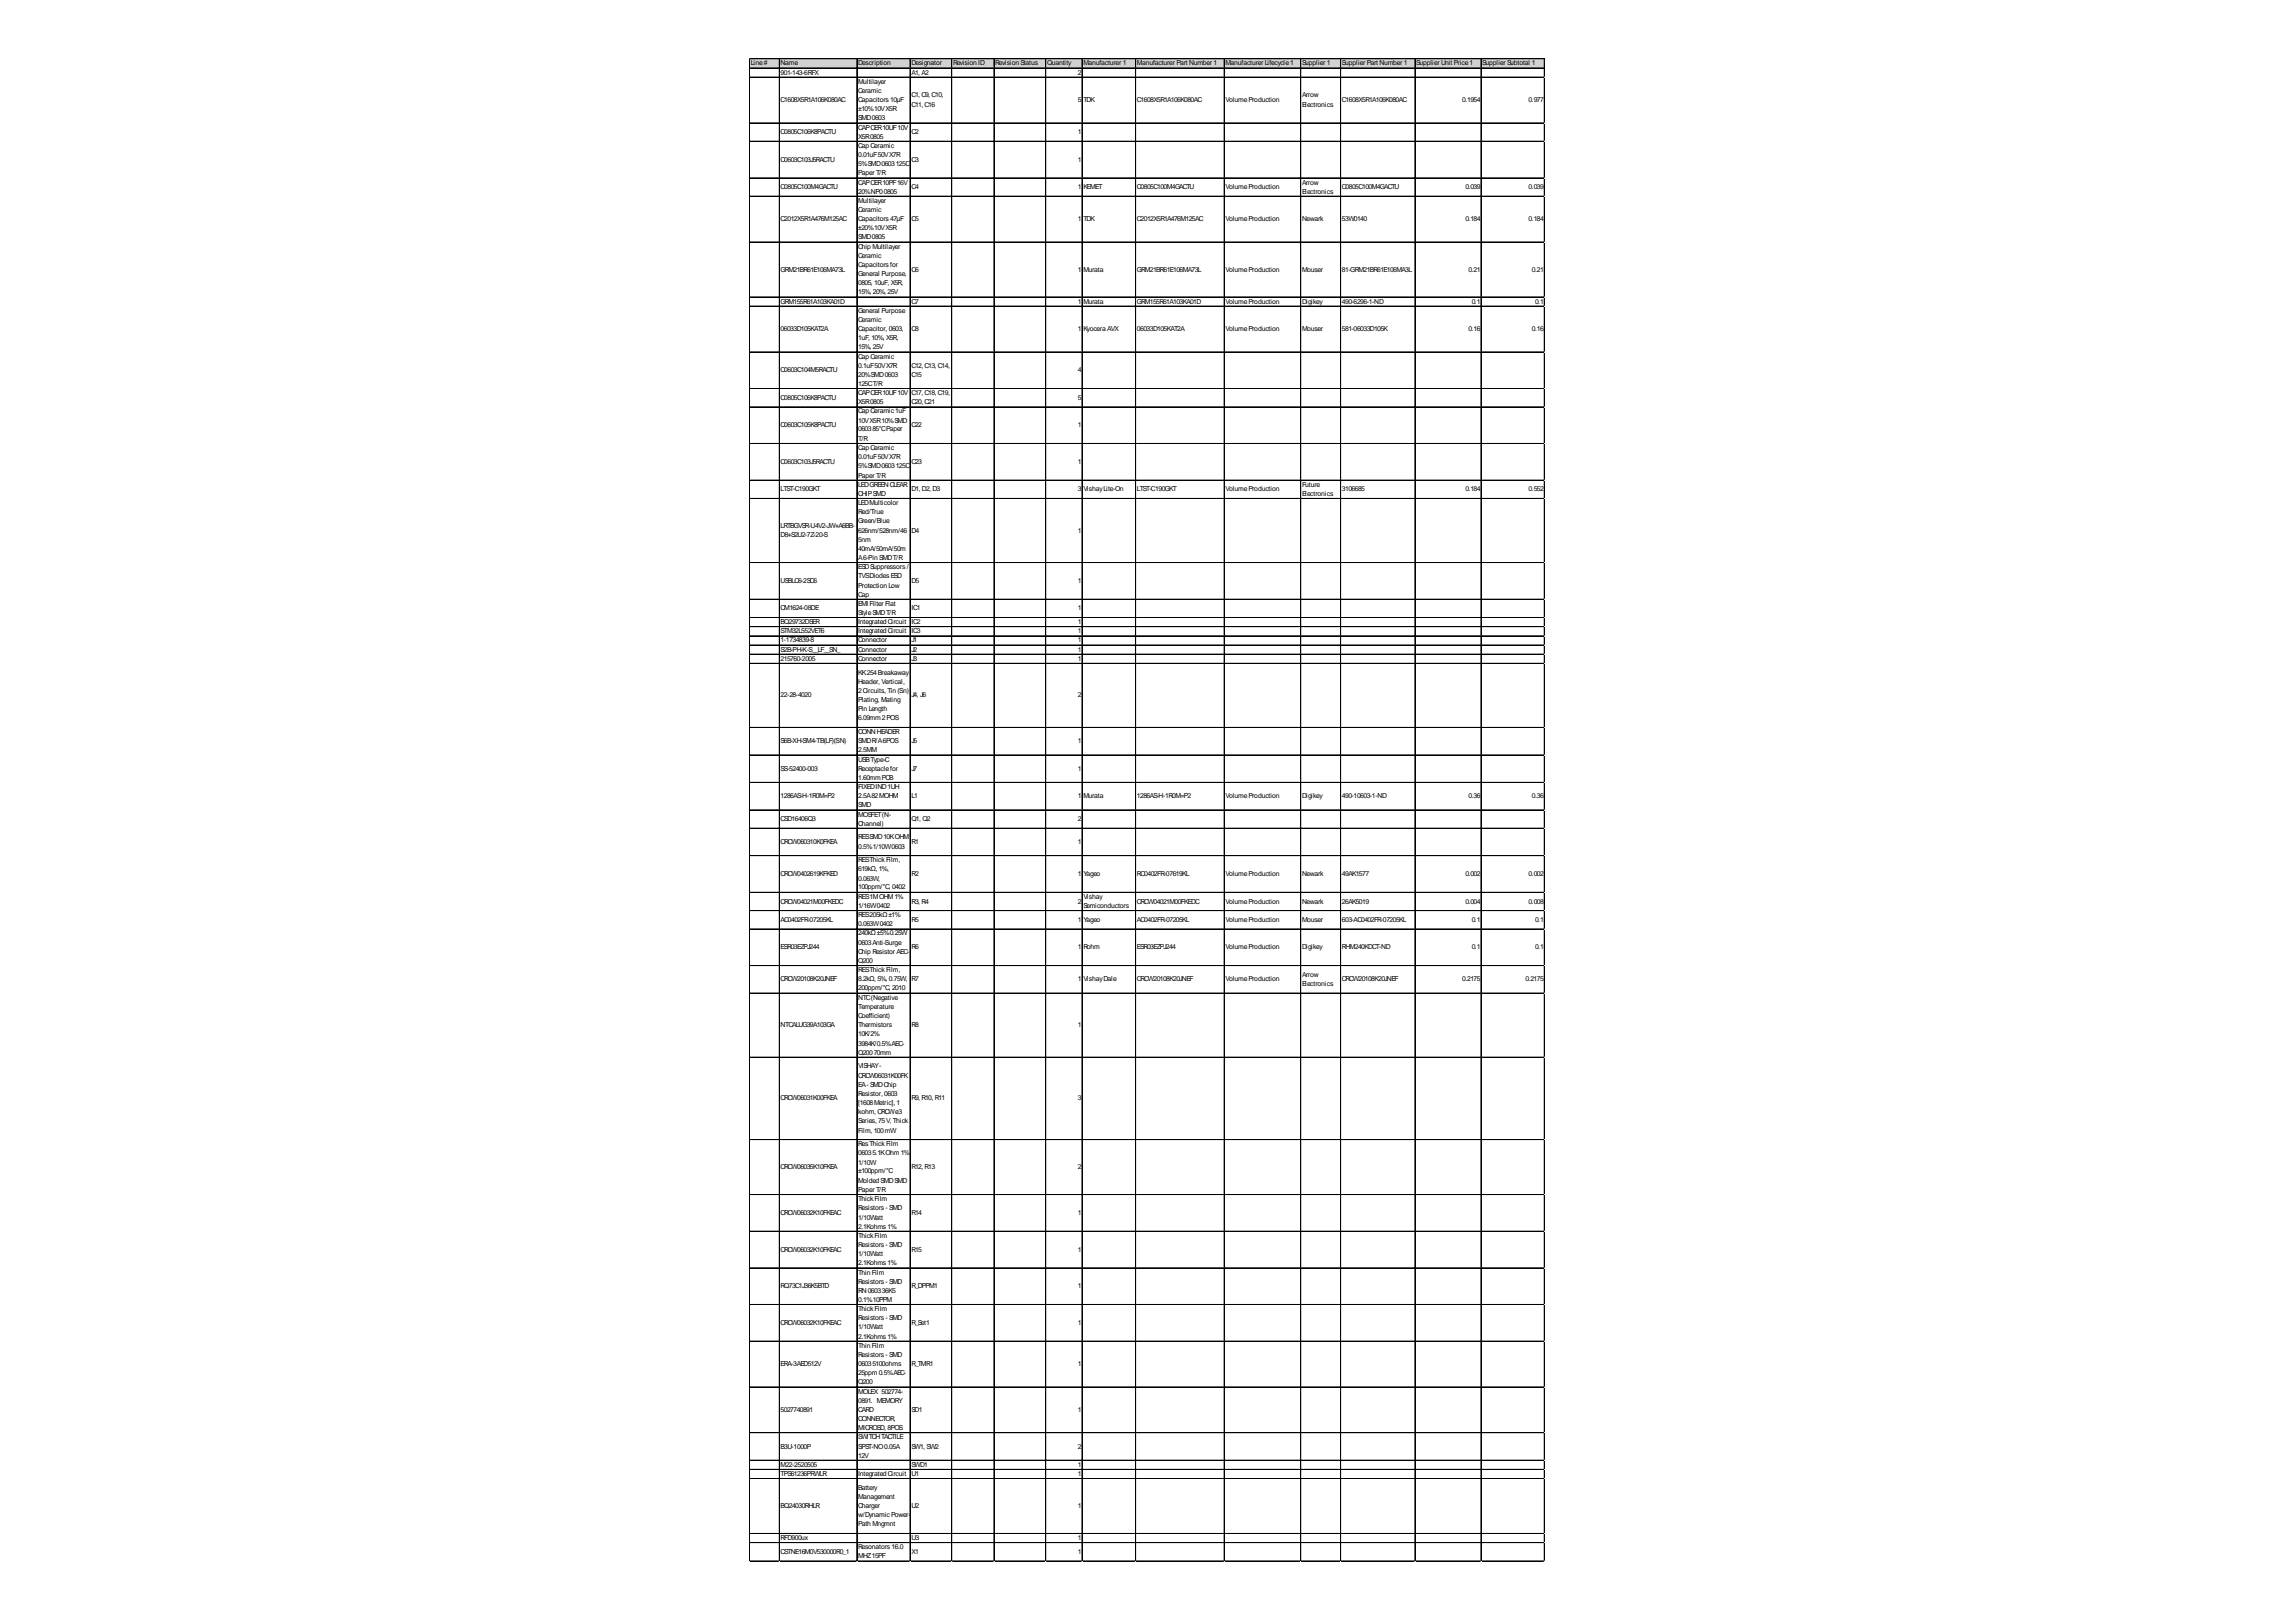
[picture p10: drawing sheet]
<svg xmlns="http://www.w3.org/2000/svg" width="297mm" height="210mm" viewBox="0 0 297 210" stroke-linecap="round" stroke-linejoin="round" font-family="sans-serif">
<defs><g id="words">
<g font-size=".9">
<text x="97.1" y="8.5">Line#</text>
<text x="101" y="8.5">Name</text>
<text x="101" y="9.7">901-143-6RFX</text>
<text x="111" y="8.5">Description</text>
<text x="111" y="10.8">Multilayer</text>
<text x="117.9" y="8.5">Designator</text>
<text x="117.9" y="9.7">A1, A2</text>
<text x="123.3" y="8.5">Revision ID</text>
<text x="128.8" y="8.5">Revision Status</text>
<text x="135.5" y="8.5">Quantity</text>
<text x="139.4" y="9.7">2</text>
<text x="140.2" y="8.5">Manufacturer 1</text>
<text x="147.1" y="8.5">Manufacturer Part Number 1</text>
<text x="158.5" y="8.5">Manufacturer Lifecycle1</text>
<text x="168.5" y="8.5">Supplier 1</text>
<text x="173.6" y="8.5">Supplier Part Number 1</text>
<text x="183.2" y="8.5">Supplier Unit Price1</text>
<text x="191.8" y="8.5">Supplier Subtotal 1</text>
<text x="101" y="13.2">C1608X5R1A106K080AC</text>
<text x="101" y="17.4">C0805C106K8PACTU</text>
<text x="111" y="12">Ceramic</text>
<text x="111" y="13.1">Capacitors 10μF</text>
<text x="111" y="14.3">±10%10VX5R</text>
<text x="111" y="15.6">SMD0603</text>
<text x="111" y="16.8">CAPCER10UF10V</text>
<text x="111" y="18">X5R0805</text>
<text x="117.9" y="12.6">C1, C9, C10,</text>
<text x="117.9" y="13.8">C11, C16</text>
<text x="117.9" y="17.4">C2</text>
<text x="139.4" y="13.2">5</text>
<text x="139.4" y="17.4">1</text>
<text x="140.2" y="13.2">TDK</text>
<text x="147.1" y="13.2">C1608X5R1A106K080AC</text>
<text x="158.5" y="13.2">VolumeProduction</text>
<text x="168.5" y="12.6">Arrow</text>
<text x="168.5" y="13.8">Electronics</text>
<text x="173.6" y="13.2">C1608X5R1A106K080AC</text>
<text x="189.2" y="13.2">0.1954</text>
<text x="197.8" y="13.2">0.977</text>
<text x="101" y="20.9">C0603C103J5RACTU</text>
<text x="111" y="19.1">Cap Ceramic</text>
<text x="111" y="20.3">0.01uF50VX7R</text>
<text x="111" y="21.5">5%SMD0603125C</text>
<text x="111" y="22.7">Paper T/R</text>
<text x="111" y="23.9">CAPCER10PF16V</text>
<text x="117.9" y="20.9">C3</text>
<text x="139.4" y="20.9">1</text>
<text x="168.5" y="23.9">Arrow</text>
<text x="101" y="24.5">C0805C100M4GACTU</text>
<text x="101" y="28.6">C2012X5R1A476M125AC</text>
<text x="111" y="25.1">20%NP00805</text>
<text x="111" y="26.2">Multilayer</text>
<text x="111" y="27.4">Ceramic</text>
<text x="111" y="28.6">Capacitors 47μF</text>
<text x="111" y="29.7">±20%10VX5R</text>
<text x="117.9" y="24.5">C4</text>
<text x="117.9" y="28.6">C5</text>
<text x="139.4" y="24.5">1</text>
<text x="139.4" y="28.6">1</text>
<text x="140.2" y="24.5">KEMET</text>
<text x="140.2" y="28.6">TDK</text>
<text x="147.1" y="24.5">C0805C100M4GACTU</text>
<text x="147.1" y="28.6">C2012X5R1A476M125AC</text>
<text x="158.5" y="24.5">VolumeProduction</text>
<text x="158.5" y="28.6">VolumeProduction</text>
<text x="168.5" y="25.1">Electronics</text>
<text x="168.5" y="28.6">Newark</text>
<text x="173.6" y="24.5">C0805C100M4GACTU</text>
<text x="173.6" y="28.6">53W0140</text>
<text x="189.6" y="24.5">0.039</text>
<text x="189.6" y="28.6">0.184</text>
<text x="197.8" y="24.5">0.039</text>
<text x="197.8" y="28.6">0.184</text>
<text x="101" y="35.1">GRM21BR61E106MA73L</text>
<text x="111" y="31">SMD0805</text>
<text x="111" y="32.2">Chip Multilayer</text>
<text x="111" y="33.4">Ceramic</text>
<text x="111" y="34.5">Capacitors for</text>
<text x="111" y="35.7">General Purpose,</text>
<text x="117.9" y="35.1">C6</text>
<text x="139.4" y="35.1">1</text>
<text x="140.2" y="35.1">Murata</text>
<text x="147.1" y="35.1">GRM21BR61E106MA73L</text>
<text x="158.5" y="35.1">VolumeProduction</text>
<text x="168.5" y="35.1">Mouser</text>
<text x="173.6" y="35.1">81-GRM21BR61E106MA3L</text>
<text x="190" y="35.1">0.21</text>
<text x="198.2" y="35.1">0.21</text>
<text x="101" y="39.3">GRM155R61A103KA01D</text>
<text x="111" y="36.9">0805, 10uF, X5R,</text>
<text x="111" y="38.1">15%, 20%, 25V</text>
<text x="111" y="40.5">General Purpose</text>
<text x="111" y="41.7">Ceramic</text>
<text x="117.9" y="39.3">C7</text>
<text x="139.4" y="39.3">1</text>
<text x="140.2" y="39.3">Murata</text>
<text x="147.1" y="39.3">GRM155R61A103KA01D</text>
<text x="158.5" y="39.3">VolumeProduction</text>
<text x="168.5" y="39.3">Digikey</text>
<text x="173.6" y="39.3">490-6296-1-ND</text>
<text x="190.4" y="39.3">0.1</text>
<text x="198.6" y="39.3">0.1</text>
<text x="101" y="42.8">06033D105KAT2A</text>
<text x="111" y="42.8">Capacitor, 0603,</text>
<text x="111" y="44">1uF, 10%, X5R,</text>
<text x="111" y="45.2">15%, 25V</text>
<text x="111" y="46.4">Cap Ceramic</text>
<text x="111" y="47.6">0.1uF50VX7R</text>
<text x="117.9" y="42.8">C8</text>
<text x="117.9" y="47.6">C12, C13, C14,</text>
<text x="139.4" y="42.8">1</text>
<text x="140.2" y="42.8">Kyocera AVX</text>
<text x="147.1" y="42.8">06033D105KAT2A</text>
<text x="158.5" y="42.8">VolumeProduction</text>
<text x="168.5" y="42.8">Mouser</text>
<text x="173.6" y="42.8">581-06033D105K</text>
<text x="190" y="42.8">0.16</text>
<text x="198.2" y="42.8">0.16</text>
<text x="101" y="48.2">C0603C104M5RACTU</text>
<text x="101" y="51.7">C0805C106K8PACTU</text>
<text x="111" y="48.8">20%SMD0603</text>
<text x="111" y="50">125CT/R</text>
<text x="111" y="51.1">CAPCER10UF10V</text>
<text x="111" y="52.3">X5R0805</text>
<text x="111" y="53.5">Cap Ceramic1uF</text>
<text x="117.9" y="48.8">C15</text>
<text x="117.9" y="51.1">C17, C18, C19,</text>
<text x="117.9" y="52.3">C20, C21</text>
<text x="139.4" y="48.2">4</text>
<text x="139.4" y="51.7">5</text>
<text x="101" y="55.3">C0603C105K8PACTU</text>
<text x="111" y="54.7">10VX5R10%SMD</text>
<text x="111" y="55.8">060385°CPaper</text>
<text x="111" y="57.1">T/R</text>
<text x="111" y="58.3">Cap Ceramic</text>
<text x="111" y="59.4">0.01uF50VX7R</text>
<text x="117.9" y="55.3">C22</text>
<text x="139.4" y="55.3">1</text>
<text x="101" y="60">C0603C103J5RACTU</text>
<text x="101" y="63.6">LTST-C190GKT</text>
<text x="111" y="60.6">5%SMD0603125C</text>
<text x="111" y="61.8">Paper T/R</text>
<text x="111" y="63">LEDGREENCLEAR</text>
<text x="111" y="64.2">CHIPSMD</text>
<text x="111" y="65.4">LEDMulticolor</text>
<text x="117.9" y="60">C23</text>
<text x="117.9" y="63.6">D1, D2, D3</text>
<text x="139.4" y="60">1</text>
<text x="139.4" y="63.6">3</text>
<text x="140.2" y="63.6">VishayLite-On</text>
<text x="147.1" y="63.6">LTST-C190GKT</text>
<text x="158.5" y="63.6">VolumeProduction</text>
<text x="168.5" y="63">Future</text>
<text x="168.5" y="64.2">Electronics</text>
<text x="173.6" y="63.6">3106685</text>
<text x="189.6" y="63.6">0.184</text>
<text x="197.8" y="63.6">0.552</text>
<text x="101" y="68.3">LRTBGVSR-U4V2-JW+A6BB-</text>
<text x="101" y="69.5">D8+S2U2-7Z-20-S</text>
<text x="111" y="66.5">Red/True</text>
<text x="111" y="67.7">Green/Blue</text>
<text x="111" y="68.9">626nm/528nm/46</text>
<text x="111" y="70.1">5nm</text>
<text x="111" y="71.3">40mA/50mA/50m</text>
<text x="117.9" y="68.9">D4</text>
<text x="139.4" y="68.9">1</text>
<text x="101" y="75.4">USBLC6-2SC6</text>
<text x="111" y="72.5">A6-Pin SMDT/R</text>
<text x="111" y="73.7">ESDSuppressors /</text>
<text x="111" y="74.8">TVSDiodesESD</text>
<text x="111" y="76">Protection Low</text>
<text x="111" y="77.2">Cap</text>
<text x="117.9" y="75.4">D5</text>
<text x="139.4" y="75.4">1</text>
<text x="101" y="79">CM1624-08DE</text>
<text x="101" y="80.8">BQ29732DSER</text>
<text x="101" y="82">STM32L552VET6</text>
<text x="101" y="83.1">1-1734839-8</text>
<text x="111" y="78.4">EMI Filter Flat</text>
<text x="111" y="79.6">StyleSMDT/R</text>
<text x="111" y="80.8">Integrated Circuit</text>
<text x="111" y="82">Integrated Circuit</text>
<text x="111" y="83.1">Connector</text>
<text x="117.9" y="79">IC1</text>
<text x="117.9" y="80.8">IC2</text>
<text x="117.9" y="82">IC3</text>
<text x="117.9" y="83.1">J1</text>
<text x="139.4" y="79">1</text>
<text x="139.4" y="80.8">1</text>
<text x="139.4" y="82">1</text>
<text x="139.4" y="83.1">1</text>
<text x="101" y="84.3">S2B-PH-K-S__LF__SN_</text>
<text x="101" y="85.5">215760-2005</text>
<text x="111" y="84.3">Connector</text>
<text x="111" y="85.5">Connector</text>
<text x="111" y="87.3">KK254Breakaway</text>
<text x="111" y="88.5">Header, Vertical,</text>
<text x="111" y="89.7">2Circuits, Tin (Sn)</text>
<text x="117.9" y="84.3">J2</text>
<text x="117.9" y="85.5">J3</text>
<text x="139.4" y="84.3">1</text>
<text x="139.4" y="85.5">1</text>
<text x="101" y="90.3">22-28-4020</text>
<text x="111" y="90.8">Plating, Mating</text>
<text x="111" y="92">Pin Length</text>
<text x="111" y="93.2">6.09mm2POS</text>
<text x="111" y="95">CONNHEADER</text>
<text x="117.9" y="90.3">J4, J6</text>
<text x="139.4" y="90.3">2</text>
<text x="101" y="96.2">S6B-XH-SM4-TB(LF)(SN)</text>
<text x="101" y="99.7">SS-52400-003</text>
<text x="111" y="96.2">SMDR/A6POS</text>
<text x="111" y="97.4">2.5MM</text>
<text x="111" y="98.6">USBType-C</text>
<text x="111" y="99.7">Receptaclefor</text>
<text x="111" y="100.9">1.60mmPCB</text>
<text x="117.9" y="96.2">J5</text>
<text x="117.9" y="99.7">J7</text>
<text x="139.4" y="96.2">1</text>
<text x="139.4" y="99.7">1</text>
<text x="101" y="103.3">1286AS-H-1R0M=P2</text>
<text x="101" y="106.3">CSD16406Q3</text>
<text x="111" y="102.1">FIXEDIND1UH</text>
<text x="111" y="103.3">2.5A82MOHM</text>
<text x="111" y="104.5">SMD</text>
<text x="111" y="105.7">MOSFET(N-</text>
<text x="111" y="106.9">Channel)</text>
<text x="117.9" y="103.3">L1</text>
<text x="117.9" y="106.3">Q1, Q2</text>
<text x="139.4" y="103.3">1</text>
<text x="139.4" y="106.3">2</text>
<text x="140.2" y="103.3">Murata</text>
<text x="147.1" y="103.3">1286AS-H-1R0M=P2</text>
<text x="158.5" y="103.3">VolumeProduction</text>
<text x="168.5" y="103.3">Digikey</text>
<text x="173.6" y="103.3">490-10603-1-ND</text>
<text x="190" y="103.3">0.36</text>
<text x="198.2" y="103.3">0.36</text>
<text x="101" y="109.2">CRCW060310K0FKEA</text>
<text x="101" y="113.4">CRCW0402619KFKED</text>
<text x="111" y="108.6">RESSMD10KOHM</text>
<text x="111" y="109.8">0.5%1/10W0603</text>
<text x="111" y="111.6">RESThickFilm,</text>
<text x="111" y="112.7">619kΩ, 1%,</text>
<text x="111" y="114">0.063W,</text>
<text x="117.9" y="109.2">R1</text>
<text x="117.9" y="113.4">R2</text>
<text x="139.4" y="109.2">1</text>
<text x="139.4" y="113.4">1</text>
<text x="140.2" y="113.4">Yageo</text>
<text x="147.1" y="113.4">RC0402FR-07619KL</text>
<text x="158.5" y="113.4">VolumeProduction</text>
<text x="168.5" y="113.4">Newark</text>
<text x="173.6" y="113.4">49AK1577</text>
<text x="189.6" y="113.4">0.002</text>
<text x="197.8" y="113.4">0.002</text>
<text x="101" y="116.9">CRCW04021M00FKEDC</text>
<text x="101" y="119.3">AC0402FR-07205KL</text>
<text x="111" y="115.1">100ppm/°C, 0402</text>
<text x="111" y="116.3">RES1MOHM1%</text>
<text x="111" y="117.5">1/16W0402</text>
<text x="111" y="118.6">RES205kΩ±1%</text>
<text x="111" y="119.9">0.063W0402</text>
<text x="117.9" y="116.9">R3, R4</text>
<text x="117.9" y="119.3">R5</text>
<text x="139.4" y="116.9">2</text>
<text x="139.4" y="119.3">1</text>
<text x="140.2" y="116.3">Vishay</text>
<text x="140.2" y="117.5">Semiconductors</text>
<text x="140.2" y="119.3">Yageo</text>
<text x="147.1" y="116.9">CRCW04021M00FKEDC</text>
<text x="147.1" y="119.3">AC0402FR-07205KL</text>
<text x="158.5" y="116.9">VolumeProduction</text>
<text x="158.5" y="119.3">VolumeProduction</text>
<text x="168.5" y="116.9">Newark</text>
<text x="168.5" y="119.3">Mouser</text>
<text x="173.6" y="116.9">26AK5019</text>
<text x="173.6" y="119.3">603-AC0402FR-07205KL</text>
<text x="189.6" y="116.9">0.004</text>
<text x="190.4" y="119.3">0.1</text>
<text x="197.8" y="116.9">0.008</text>
<text x="198.6" y="119.3">0.1</text>
<text x="101" y="122.9">ESR03EZPJ244</text>
<text x="111" y="121">240kΩ±5%0.25W</text>
<text x="111" y="122.3">0603Anti-Surge</text>
<text x="111" y="123.4">Chip Resistor AEC-</text>
<text x="111" y="124.6">Q200</text>
<text x="111" y="125.8">RESThickFilm,</text>
<text x="117.9" y="122.9">R6</text>
<text x="139.4" y="122.9">1</text>
<text x="140.2" y="122.9">Rohm</text>
<text x="147.1" y="122.9">ESR03EZPJ244</text>
<text x="158.5" y="122.9">VolumeProduction</text>
<text x="168.5" y="122.9">Digikey</text>
<text x="173.6" y="122.9">RHM240KDCT-ND</text>
<text x="190.4" y="122.9">0.1</text>
<text x="198.6" y="122.9">0.1</text>
<text x="101" y="127">CRCW20108K20JNEF</text>
<text x="111" y="126.9">8.2kΩ, 5%, 0.75W,</text>
<text x="111" y="128.1">200ppm/°C, 2010</text>
<text x="111" y="129.4">NTC(Negative</text>
<text x="111" y="130.6">Temperature</text>
<text x="111" y="131.7">Coefficient)</text>
<text x="117.9" y="127">R7</text>
<text x="139.4" y="127">1</text>
<text x="140.2" y="127">VishayDale</text>
<text x="147.1" y="127">CRCW20108K20JNEF</text>
<text x="158.5" y="127">VolumeProduction</text>
<text x="168.5" y="126.4">Arrow</text>
<text x="168.5" y="127.6">Electronics</text>
<text x="173.6" y="127">CRCW20108K20JNEF</text>
<text x="189.2" y="127">0.2175</text>
<text x="197.3" y="127">0.2175</text>
<text x="101" y="132.9">NTCALUG39A103GA</text>
<text x="111" y="132.9">Thermistors</text>
<text x="111" y="134.1">10K/2%</text>
<text x="111" y="135.3">3984K/0.5%AEC-</text>
<text x="111" y="136.5">Q20070mm</text>
<text x="117.9" y="132.9">R8</text>
<text x="139.4" y="132.9">1</text>
<text x="101" y="142.4">CRCW06031K00FKEA</text>
<text x="111" y="138.3">VISHAY-</text>
<text x="111" y="139.4">CRCW06031K00FK</text>
<text x="111" y="140.6">EA- SMDChip</text>
<text x="111" y="141.8">Resistor, 0603</text>
<text x="111" y="143">[1608Metric], 1</text>
<text x="117.9" y="142.4">R9, R10, R11</text>
<text x="139.4" y="142.4">3</text>
<text x="111" y="144.2">kohm, CRCWe3</text>
<text x="111" y="145.4">Series, 75V, Thick</text>
<text x="111" y="146.6">Film, 100mW</text>
<text x="111" y="148.3">ResThickFilm</text>
<text x="111" y="149.5">06035.1KOhm1%</text>
<text x="101" y="151.3">CRCW06035K10FKEA</text>
<text x="111" y="150.7">1/10W</text>
<text x="111" y="151.8">±100ppm/°C</text>
<text x="111" y="153.1">Molded SMDSMD</text>
<text x="111" y="154.3">Paper T/R</text>
<text x="111" y="155.5">ThickFilm</text>
<text x="117.9" y="151.3">R12, R13</text>
<text x="139.4" y="151.3">2</text>
<text x="101" y="157.2">CRCW06032K10FKEAC</text>
<text x="101" y="162">CRCW06032K10FKEAC</text>
<text x="111" y="156.6">Resistors - SMD</text>
<text x="111" y="157.8">1/10Watt</text>
<text x="111" y="159">2.1Kohms1%</text>
<text x="111" y="160.2">ThickFilm</text>
<text x="111" y="161.4">Resistors - SMD</text>
<text x="117.9" y="157.2">R14</text>
<text x="117.9" y="162">R15</text>
<text x="139.4" y="157.2">1</text>
<text x="139.4" y="162">1</text>
<text x="101" y="166.7">RQ73C1J36K5BTD</text>
<text x="111" y="162.6">1/10Watt</text>
<text x="111" y="163.7">2.1Kohms1%</text>
<text x="111" y="164.9">Thin Film</text>
<text x="111" y="166.1">Resistors - SMD</text>
<text x="111" y="167.3">RN060336K5</text>
<text x="117.9" y="166.7">R_DPPM1</text>
<text x="139.4" y="166.7">1</text>
<text x="101" y="171.5">CRCW06032K10FKEAC</text>
<text x="111" y="168.5">0.1%10PPM</text>
<text x="111" y="169.7">ThickFilm</text>
<text x="111" y="170.9">Resistors - SMD</text>
<text x="111" y="172">1/10Watt</text>
<text x="111" y="173.2">2.1Kohms1%</text>
<text x="117.9" y="171.5">R_Set1</text>
<text x="139.4" y="171.5">1</text>
<text x="101" y="176.8">ERA-3AED512V</text>
<text x="111" y="174.4">Thin Film</text>
<text x="111" y="175.6">Resistors - SMD</text>
<text x="111" y="176.8">06035100ohms</text>
<text x="111" y="178">25ppm0.5%AEC-</text>
<text x="111" y="179.2">Q200</text>
<text x="117.9" y="176.8">R_TMR1</text>
<text x="139.4" y="176.8">1</text>
<text x="101" y="182.7">5027740891</text>
<text x="111" y="180.3">MOLEX 502774-</text>
<text x="111" y="181.5">0891. MEMORY</text>
<text x="111" y="182.7">CARD</text>
<text x="111" y="183.9">CONNECTOR,</text>
<text x="111" y="185.1">MICROSD, 8POS</text>
<text x="117.9" y="182.7">SD1</text>
<text x="139.4" y="182.7">1</text>
<text x="101" y="187.5">B3U-1000P</text>
<text x="101" y="189.8">M22-2520505</text>
<text x="101" y="191">TPS61236PRWLR</text>
<text x="111" y="186.3">SWITCHTACTILE</text>
<text x="111" y="187.5">SPST-NO0.05A</text>
<text x="111" y="188.6">12V</text>
<text x="111" y="191">Integrated Circuit</text>
<text x="117.9" y="187.5">SW1, SW2</text>
<text x="117.9" y="189.8">SWD1</text>
<text x="117.9" y="191">U1</text>
<text x="139.4" y="187.5">2</text>
<text x="139.4" y="189.8">1</text>
<text x="139.4" y="191">1</text>
<text x="101" y="195.2">BQ24030RHLR</text>
<text x="111" y="192.8">Battery</text>
<text x="111" y="194">Management</text>
<text x="111" y="195.2">Charger</text>
<text x="111" y="196.3">w/DynamicPower-</text>
<text x="111" y="197.5">Path Mngmnt</text>
<text x="117.9" y="195.2">U2</text>
<text x="139.4" y="195.2">1</text>
<text x="101" y="199.3">RFD900ux</text>
<text x="101" y="201.1">CSTNE16M0V530000R0_1</text>
<text x="111" y="200.5">Resonators 16.0</text>
<text x="111" y="201.7">MHZ15PF</text>
<text x="117.9" y="199.3">U3</text>
<text x="117.9" y="201.1">X1</text>
<text x="139.4" y="199.3">1</text>
<text x="139.4" y="201.1">1</text>
</g>
</g></defs>
<path d="M97 7.6h102.9v1.2h-102.9z" fill="#d3d3d3"/>
<g fill="none" stroke="#000" stroke-width=".13">
<path d="M97 7.6v194.5M97 7.6h102.8M97 8.8h102.8M97 10h102.8M97 15.9h102.8M97 18.3h102.8M100.8 7.7v194.4M110.8 7.7v194.4M110.9 7.7v194.4M117.7 7.7v194.4M117.8 7.7v194.4M123.1 7.7v194.4"/>
<path d="M123.2 7.7v194.4M128.6 7.7v194.4M135.3 7.7v194.4M140 7.7v194.4M146.9 7.7v194.4M158.4 7.7v194.4M168.3 7.7v194.4M173.4 7.7v194.4M173.5 7.7v194.4M183 7.7v194.4M183.1 7.7v194.4M191.6 7.7v194.4"/>
<path d="M199.8 7.7v194.4M97 25.4h102.8M97 31.3h102.8M97 38.4h102.8M97 38.5h102.8M97 39.6h102.8M199.8 23h-102.8M97 45.5h102.8M97 45.6h102.8M97 50.3h102.8M97 52.6h102.8M97 52.7h102.8"/>
<path d="M97 57.4h102.8M97 62.1h102.8M97 62.2h102.8M97 64.5h102.8M97 72.8h102.8M97 77.5h102.8M97 77.6h102.8M97 79.9h102.8M97 81.1h102.8M97 82.3h102.8M97 83.5h102.8M97 84.7h102.8"/>
<path d="M97 85.8h102.8M97 85.9h102.8M97 94.1h102.8M97 94.2h102.8M97 97.7h102.8M97 101.2h102.8M97 101.3h102.8M97 104.8h102.8M97 107.2h102.8M97 115.5h102.8M97 117.8h102.8M97 117.9h102.8"/>
<path d="M199.8 110.7l-102.8 .1M97 120.2h102.8M97 125h102.8M97 128.5h102.8M97 136.8h102.8M97 147.5h102.8M97 154.6h102.8M97 159.3h102.8M97 159.4h102.8M97 164.1h102.8M97 168.8h102.8M97 173.6h102.8"/>
<path d="M97 179.5h102.8M97 185.4h102.8M97 189h102.8M97 190.1h102.8M97 190.2h102.8M97 191.3h102.8M97 191.4h102.8M97 198.4h102.8M97 198.5h102.8M97 199.6h102.8M97 199.7h102.8M199.8 202h-102.8"/>
</g>
<path d="M97 202.1h.1" fill="none" stroke="#e0e0e0" stroke-width=".13"/>
<path d="M100.8 202.1h.1" fill="none" stroke="#e0e0e0" stroke-width=".13"/>
<path d="M100.8 202.1h.1z" fill="#e0e0e0"/>
<path d="M110.8 202.1h.1" fill="none" stroke="#e0e0e0" stroke-width=".13"/>
<path d="M110.8 202.1h.1z" fill="#e0e0e0"/>
<path d="M117.7 202.1h.1" fill="none" stroke="#e0e0e0" stroke-width=".13"/>
<path d="M117.7 202.1h.1z" fill="#e0e0e0"/>
<path d="M123.1 202.1h.1" fill="none" stroke="#e0e0e0" stroke-width=".13"/>
<path d="M123.1 202.1h.1z" fill="#e0e0e0"/>
<path d="M128.6 202.1h.1" fill="none" stroke="#e0e0e0" stroke-width=".13"/>
<path d="M135.3 202.1h.1" fill="none" stroke="#e0e0e0" stroke-width=".13"/>
<path d="M140 202.1h.1" fill="none" stroke="#e0e0e0" stroke-width=".13"/>
<path d="M146.9 202.1h.1" fill="none" stroke="#e0e0e0" stroke-width=".13"/>
<path d="M146.9 202.1h.1z" fill="#e0e0e0"/>
<path d="M158.4 202.1h.1" fill="none" stroke="#e0e0e0" stroke-width=".13"/>
<path d="M168.3 202.1h.1" fill="none" stroke="#e0e0e0" stroke-width=".13"/>
<path d="M173.4 202.1h.1" fill="none" stroke="#e0e0e0" stroke-width=".13"/>
<path d="M173.4 202.1h.1z" fill="#e0e0e0"/>
<path d="M183 202.1h.1" fill="none" stroke="#e0e0e0" stroke-width=".13"/>
<path d="M183 202.1h.1z" fill="#e0e0e0"/>
<path d="M191.6 202.1h.1" fill="none" stroke="#e0e0e0" stroke-width=".13"/>
<path d="M191.6 202.1h.1z" fill="#e0e0e0"/>
<path d="M199.8 202.1h.1" fill="none" stroke="#e0e0e0" stroke-width=".13"/>
<path d="M199.8 10h.1" fill="none" stroke="#e0e0e0" stroke-width=".13"/>
<path d="M199.8 10h.1z" fill="#e0e0e0"/>
<path d="M199.8 15.9h.1" fill="none" stroke="#e0e0e0" stroke-width=".13"/>
<path d="M199.8 15.9l.1 .1z" fill="#e0e0e0"/>
<path d="M199.8 18.3h.1" fill="none" stroke="#e0e0e0" stroke-width=".13"/>
<path d="M199.8 18.3h.1z" fill="#e0e0e0"/>
<path d="M199.8 23h.1" fill="none" stroke="#e0e0e0" stroke-width=".13"/>
<path d="M199.8 23l.1 .1z" fill="#e0e0e0"/>
<path d="M199.8 25.4h.1" fill="none" stroke="#e0e0e0" stroke-width=".13"/>
<path d="M199.8 25.4h.1z" fill="#e0e0e0"/>
<path d="M199.8 31.3h.1" fill="none" stroke="#e0e0e0" stroke-width=".13"/>
<path d="M199.8 31.3l.1 .1z" fill="#e0e0e0"/>
<path d="M199.8 38.4h.1" fill="none" stroke="#e0e0e0" stroke-width=".13"/>
<path d="M199.8 38.4l.1 .1z" fill="#e0e0e0"/>
<path d="M199.8 39.6h.1" fill="none" stroke="#e0e0e0" stroke-width=".13"/>
<path d="M199.8 39.6l.1 .1z" fill="#e0e0e0"/>
<path d="M199.8 45.5h.1" fill="none" stroke="#e0e0e0" stroke-width=".13"/>
<path d="M199.8 45.5l.1 .1z" fill="#e0e0e0"/>
<path d="M199.8 50.3h.1" fill="none" stroke="#e0e0e0" stroke-width=".13"/>
<path d="M199.8 50.3h.1z" fill="#e0e0e0"/>
<path d="M199.8 52.6h.1" fill="none" stroke="#e0e0e0" stroke-width=".13"/>
<path d="M199.8 52.6l.1 .1z" fill="#e0e0e0"/>
<path d="M199.8 57.4h.1" fill="none" stroke="#e0e0e0" stroke-width=".13"/>
<path d="M199.8 57.4h.1z" fill="#e0e0e0"/>
<path d="M199.8 62.1h.1" fill="none" stroke="#e0e0e0" stroke-width=".13"/>
<path d="M199.8 62.1l.1 .1z" fill="#e0e0e0"/>
<path d="M199.8 64.5h.1" fill="none" stroke="#e0e0e0" stroke-width=".13"/>
<path d="M199.8 64.5l.1 .1z" fill="#e0e0e0"/>
<path d="M199.8 72.8h.1" fill="none" stroke="#e0e0e0" stroke-width=".13"/>
<path d="M199.8 72.8l.1 .1z" fill="#e0e0e0"/>
<path d="M199.8 77.5h.1" fill="none" stroke="#e0e0e0" stroke-width=".13"/>
<path d="M199.8 77.5l.1 .1z" fill="#e0e0e0"/>
<path d="M199.8 79.9h.1" fill="none" stroke="#e0e0e0" stroke-width=".13"/>
<path d="M199.8 79.9l.1 .1z" fill="#e0e0e0"/>
<path d="M199.8 81.1h.1" fill="none" stroke="#e0e0e0" stroke-width=".13"/>
<path d="M199.8 81.1l.1 .1z" fill="#e0e0e0"/>
<path d="M199.8 82.3h.1" fill="none" stroke="#e0e0e0" stroke-width=".13"/>
<path d="M199.8 82.3h.1z" fill="#e0e0e0"/>
<path d="M199.8 83.5h.1" fill="none" stroke="#e0e0e0" stroke-width=".13"/>
<path d="M199.8 83.5h.1z" fill="#e0e0e0"/>
<path d="M199.8 84.7h.1" fill="none" stroke="#e0e0e0" stroke-width=".13"/>
<path d="M199.8 84.7h.1z" fill="#e0e0e0"/>
<path d="M199.8 85.8h.1" fill="none" stroke="#e0e0e0" stroke-width=".13"/>
<path d="M199.8 85.8l.1 .1z" fill="#e0e0e0"/>
<path d="M199.8 94.1h.1" fill="none" stroke="#e0e0e0" stroke-width=".13"/>
<path d="M199.8 94.1l.1 .1z" fill="#e0e0e0"/>
<path d="M199.8 97.7h.1" fill="none" stroke="#e0e0e0" stroke-width=".13"/>
<path d="M199.8 97.7h.1z" fill="#e0e0e0"/>
<path d="M199.8 101.2h.1" fill="none" stroke="#e0e0e0" stroke-width=".13"/>
<path d="M199.8 101.2l.1 .1z" fill="#e0e0e0"/>
<path d="M199.8 104.8h.1" fill="none" stroke="#e0e0e0" stroke-width=".13"/>
<path d="M199.8 104.8l.1 .1z" fill="#e0e0e0"/>
<path d="M199.8 107.2h.1" fill="none" stroke="#e0e0e0" stroke-width=".13"/>
<path d="M199.8 107.2h.1z" fill="#e0e0e0"/>
<path d="M199.8 110.7h.1" fill="none" stroke="#e0e0e0" stroke-width=".13"/>
<path d="M199.8 110.7l.1 .1z" fill="#e0e0e0"/>
<path d="M199.8 115.5h.1" fill="none" stroke="#e0e0e0" stroke-width=".13"/>
<path d="M199.8 115.5h.1z" fill="#e0e0e0"/>
<path d="M199.8 117.8h.1" fill="none" stroke="#e0e0e0" stroke-width=".13"/>
<path d="M199.8 117.8l.1 .1z" fill="#e0e0e0"/>
<path d="M199.8 120.2h.1" fill="none" stroke="#e0e0e0" stroke-width=".13"/>
<path d="M199.8 120.2l.1 .1z" fill="#e0e0e0"/>
<path d="M199.8 125h.1" fill="none" stroke="#e0e0e0" stroke-width=".13"/>
<path d="M199.8 125h.1z" fill="#e0e0e0"/>
<path d="M199.8 128.5h.1" fill="none" stroke="#e0e0e0" stroke-width=".13"/>
<path d="M199.8 128.5l.1 .1z" fill="#e0e0e0"/>
<path d="M199.8 136.8h.1" fill="none" stroke="#e0e0e0" stroke-width=".13"/>
<path d="M199.8 136.8l.1 .1z" fill="#e0e0e0"/>
<path d="M199.8 147.5h.1" fill="none" stroke="#e0e0e0" stroke-width=".13"/>
<path d="M199.8 147.5h.1z" fill="#e0e0e0"/>
<path d="M199.8 154.6h.1" fill="none" stroke="#e0e0e0" stroke-width=".13"/>
<path d="M199.8 154.6h.1z" fill="#e0e0e0"/>
<path d="M199.8 159.3h.1" fill="none" stroke="#e0e0e0" stroke-width=".13"/>
<path d="M199.8 159.3l.1 .1z" fill="#e0e0e0"/>
<path d="M199.8 164.1h.1" fill="none" stroke="#e0e0e0" stroke-width=".13"/>
<path d="M199.8 164.1h.1z" fill="#e0e0e0"/>
<path d="M199.8 168.8h.1" fill="none" stroke="#e0e0e0" stroke-width=".13"/>
<path d="M199.8 168.8l.1 .1z" fill="#e0e0e0"/>
<path d="M199.8 173.6h.1" fill="none" stroke="#e0e0e0" stroke-width=".13"/>
<path d="M199.8 173.6h.1z" fill="#e0e0e0"/>
<path d="M199.8 179.5h.1" fill="none" stroke="#e0e0e0" stroke-width=".13"/>
<path d="M199.8 179.5h.1z" fill="#e0e0e0"/>
<path d="M199.8 185.4h.1" fill="none" stroke="#e0e0e0" stroke-width=".13"/>
<path d="M199.8 185.4l.1 .1z" fill="#e0e0e0"/>
<path d="M199.8 189h.1" fill="none" stroke="#e0e0e0" stroke-width=".13"/>
<path d="M199.8 189h.1z" fill="#e0e0e0"/>
<path d="M199.8 190.1h.1" fill="none" stroke="#e0e0e0" stroke-width=".13"/>
<path d="M199.8 190.1l.1 .1z" fill="#e0e0e0"/>
<path d="M199.8 191.3h.1" fill="none" stroke="#e0e0e0" stroke-width=".13"/>
<path d="M199.8 191.3l.1 .1z" fill="#e0e0e0"/>
<path d="M199.8 198.4h.1" fill="none" stroke="#e0e0e0" stroke-width=".13"/>
<path d="M199.8 198.4l.1 .1z" fill="#e0e0e0"/>
<path d="M199.8 199.6h.1" fill="none" stroke="#e0e0e0" stroke-width=".13"/>
<path d="M199.8 199.6l.1 .1z" fill="#e0e0e0"/>
<path d="M199.8 202h.1" fill="none" stroke="#e0e0e0" stroke-width=".13"/>
<path d="M199.8 202l.1 .1z" fill="#e0e0e0"/>
<use href="#words"/>
</svg>
